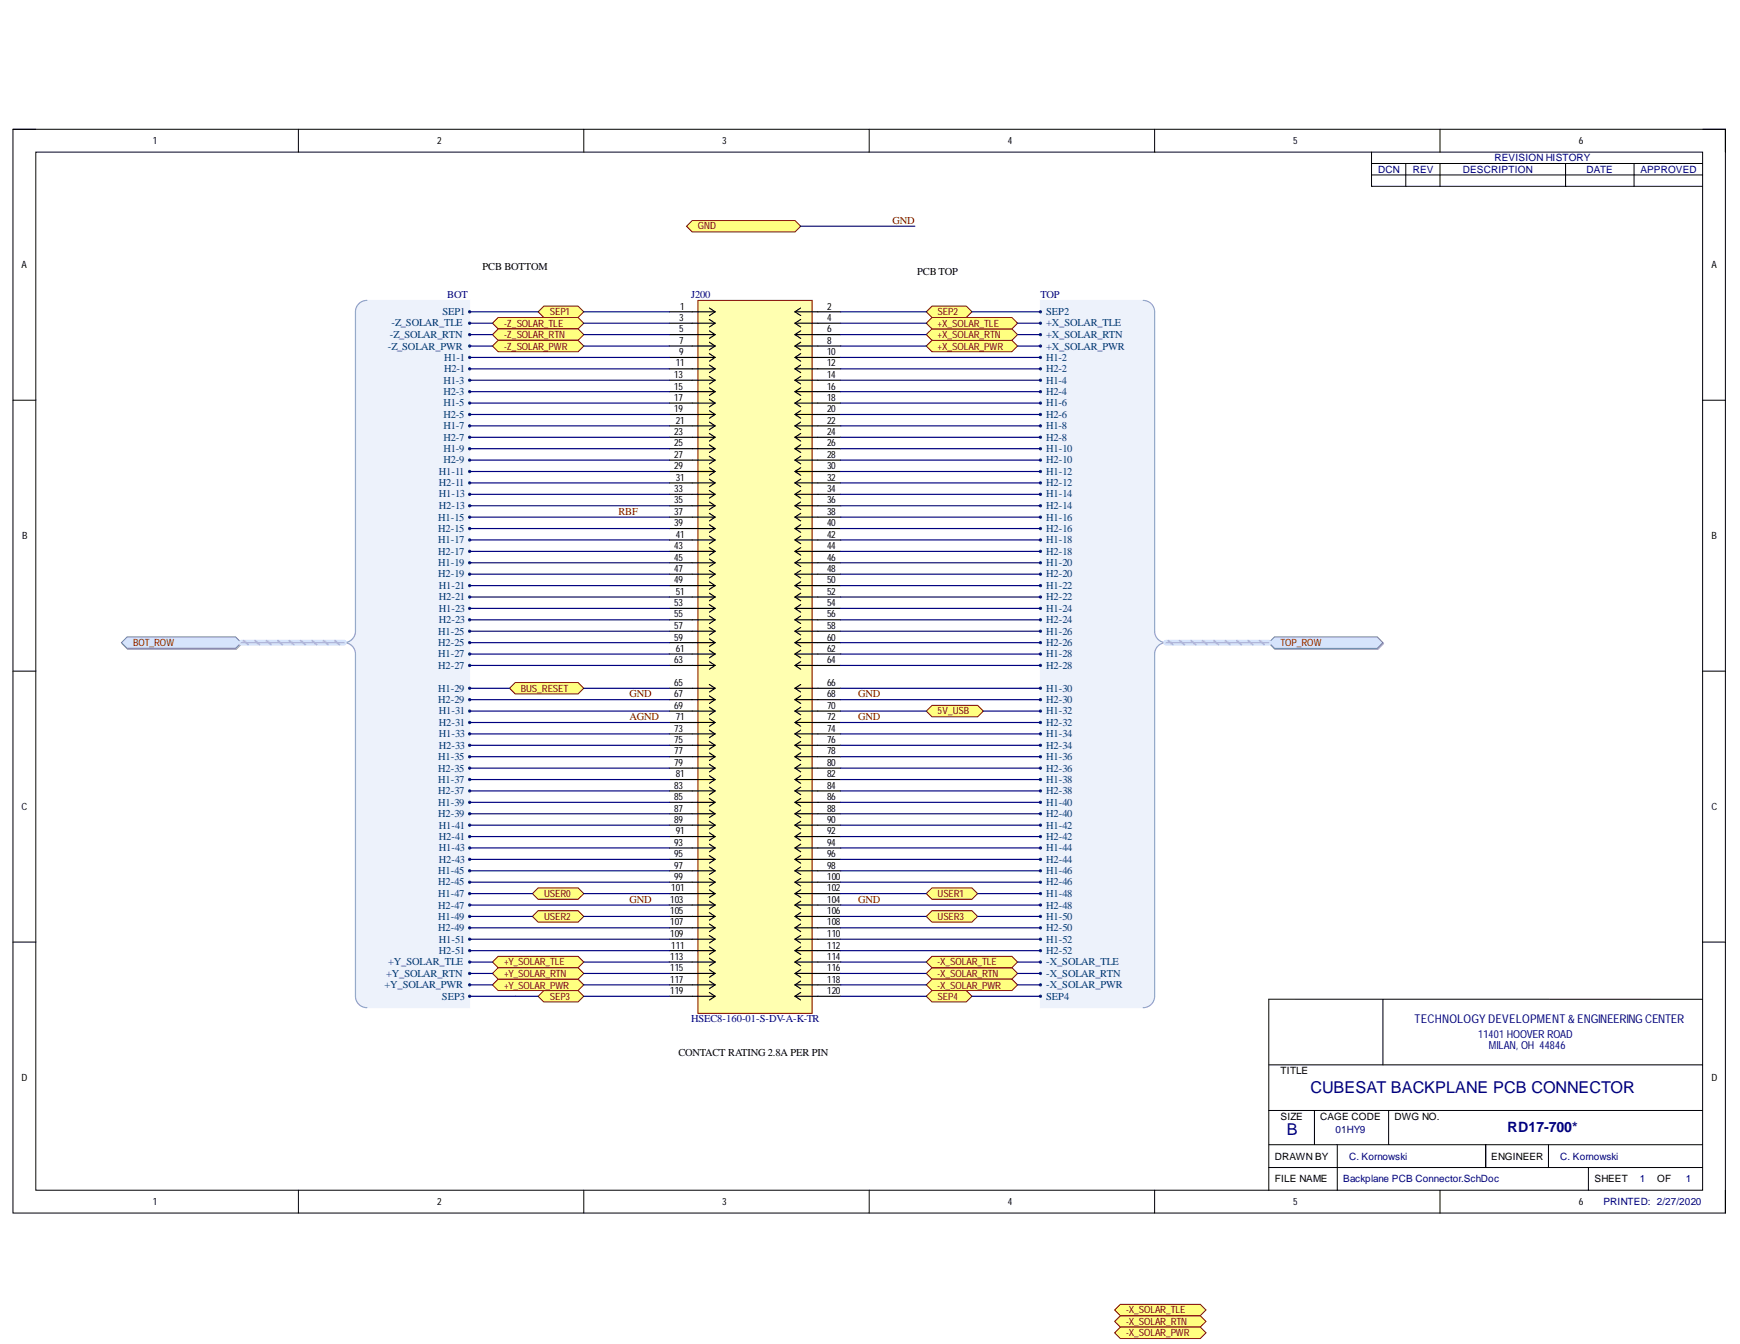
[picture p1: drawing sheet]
<svg xmlns="http://www.w3.org/2000/svg" width="279mm" height="216mm" viewBox="0 0 279 216" stroke-linecap="round" stroke-linejoin="round" font-family="sans-serif">
<defs><g id="words">
<g font-size="2.6" fill="#000080">
<text x="210.5" y="175.6">CUBESAT BACKPLANE PCB CONNECTOR</text>
<text x="206.6" y="182.4">B</text>
</g>
<text font-size="2.3" fill="#000080" x="242.1" y="181.9">RD17-700*</text>
<text font-size="1.9" fill="#000080" x="227.1" y="164.4">TECHNOLOGY DEVELOPMENT &amp; ENGINEERING CENTER</text>
<g font-size="1.8" fill="#000080">
<text x="237.4" y="166.7">11401 HOOVER ROAD</text>
<text x="239" y="168.5">MILAN, OH 44846</text>
</g>
<g font-size="1.7" fill="#800000">
<text x="143.3" y="35.9">GND</text>
<text x="99.3" y="82.7">RBF</text>
<text x="101.1" y="112">GND</text>
<text x="137.8" y="112">GND</text>
<text x="101.1" y="115.7">AGND</text>
<text x="137.8" y="115.7">GND</text>
<text x="101.1" y="145">GND</text>
<text x="137.8" y="145">GND</text>
</g>
<g font-size="1.7" fill="#000080">
<text x="71.8" y="47.9">BOT</text>
<text x="111" y="47.9">J200</text>
<text x="167.1" y="47.9">TOP</text>
<text x="111" y="164.2">HSEC8-160-01-S-DV-A-K-TR</text>
</g>
<g font-size="1.7">
<text x="77.5" y="43.3">PCB BOTTOM</text>
<text x="147.3" y="44.2">PCB TOP</text>
<text x="108.9" y="169.7">CONTACT RATING 2.8A PER PIN</text>
</g>
<g font-size="1.7" fill="#003a70">
<text x="62.8" y="52.4">-Z_SOLAR_TLE</text>
<text x="71.1" y="50.6">SEP1</text>
<text x="168" y="50.6">SEP2</text>
<text x="168" y="52.4">+X_SOLAR_TLE</text>
<text x="62.3" y="56.1">-Z_SOLAR_PWR</text>
<text x="62.6" y="54.3">-Z_SOLAR_RTN</text>
<text x="71.3" y="57.9">H1-1</text>
<text x="71.3" y="59.8">H2-1</text>
<text x="168" y="57.9">H1-2</text>
<text x="168" y="59.8">H2-2</text>
<text x="168" y="54.3">+X_SOLAR_RTN</text>
<text x="168" y="56.1">+X_SOLAR_PWR</text>
<text x="71.2" y="61.6">H1-3</text>
<text x="71.2" y="63.4">H2-3</text>
<text x="71.2" y="65.3">H1-5</text>
<text x="168" y="61.6">H1-4</text>
<text x="168" y="63.4">H2-4</text>
<text x="168" y="65.3">H1-6</text>
<text x="71.2" y="67.1">H2-5</text>
<text x="71.2" y="68.9">H1-7</text>
<text x="71.2" y="70.8">H2-7</text>
<text x="168" y="67.1">H2-6</text>
<text x="168" y="68.9">H1-8</text>
<text x="168" y="70.8">H2-8</text>
<text x="70.5" y="76.3">H1-11</text>
<text x="71.2" y="72.6">H1-9</text>
<text x="71.2" y="74.4">H2-9</text>
<text x="168" y="72.6">H1-10</text>
<text x="168" y="74.4">H2-10</text>
<text x="168" y="76.3">H1-12</text>
<text x="70.4" y="83.6">H1-15</text>
<text x="70.5" y="78.1">H2-11</text>
<text x="70.5" y="79.9">H1-13</text>
<text x="70.5" y="81.8">H2-13</text>
<text x="168" y="78.1">H2-12</text>
<text x="168" y="79.9">H1-14</text>
<text x="168" y="81.8">H2-14</text>
<text x="168" y="83.6">H1-16</text>
<text x="70.4" y="85.4">H2-15</text>
<text x="70.4" y="87.3">H1-17</text>
<text x="70.4" y="89.1">H2-17</text>
<text x="168" y="85.4">H2-16</text>
<text x="168" y="87.3">H1-18</text>
<text x="168" y="89.1">H2-18</text>
<text x="70.4" y="90.9">H1-19</text>
<text x="70.4" y="92.8">H2-19</text>
<text x="70.5" y="94.6">H1-21</text>
<text x="168" y="90.9">H1-20</text>
<text x="168" y="92.8">H2-20</text>
<text x="168" y="94.6">H1-22</text>
<text x="70.4" y="102">H1-25</text>
<text x="70.5" y="96.4">H2-21</text>
<text x="70.5" y="98.3">H1-23</text>
<text x="70.5" y="100.1">H2-23</text>
<text x="168" y="96.4">H2-22</text>
<text x="168" y="98.3">H1-24</text>
<text x="168" y="100.1">H2-24</text>
<text x="168" y="102">H1-26</text>
<text x="70.4" y="103.8">H2-25</text>
<text x="70.4" y="105.6">H1-27</text>
<text x="70.4" y="107.5">H2-27</text>
<text x="168" y="103.8">H2-26</text>
<text x="168" y="105.6">H1-28</text>
<text x="168" y="107.5">H2-28</text>
<text x="70.4" y="111.1">H1-29</text>
<text x="70.4" y="113">H2-29</text>
<text x="168" y="111.1">H1-30</text>
<text x="168" y="113">H2-30</text>
<text x="70.5" y="114.7">H1-31</text>
<text x="70.5" y="116.6">H2-31</text>
<text x="70.5" y="118.5">H1-33</text>
<text x="168" y="116.6">H2-32</text>
<text x="168" y="114.7">H1-32</text>
<text x="168" y="118.5">H1-34</text>
<text x="70.4" y="124">H2-35</text>
<text x="70.4" y="122.1">H1-35</text>
<text x="70.4" y="125.7">H1-37</text>
<text x="70.5" y="120.2">H2-33</text>
<text x="168" y="120.2">H2-34</text>
<text x="168" y="124">H2-36</text>
<text x="168" y="122.1">H1-36</text>
<text x="168" y="125.7">H1-38</text>
<text x="70.4" y="127.6">H2-37</text>
<text x="70.4" y="131.2">H2-39</text>
<text x="70.4" y="129.5">H1-39</text>
<text x="168" y="127.6">H2-38</text>
<text x="168" y="131.2">H2-40</text>
<text x="168" y="129.5">H1-40</text>
<text x="70.5" y="135">H2-41</text>
<text x="70.5" y="133.1">H1-41</text>
<text x="70.5" y="136.7">H1-43</text>
<text x="168" y="135">H2-42</text>
<text x="168" y="133.1">H1-42</text>
<text x="168" y="136.7">H1-44</text>
<text x="70.4" y="142.2">H2-45</text>
<text x="70.4" y="140.5">H1-45</text>
<text x="70.5" y="138.6">H2-43</text>
<text x="168" y="138.6">H2-44</text>
<text x="168" y="142.2">H2-46</text>
<text x="168" y="140.5">H1-46</text>
<text x="70.4" y="145.9">H2-47</text>
<text x="70.4" y="144.1">H1-47</text>
<text x="70.4" y="149.6">H2-49</text>
<text x="70.4" y="147.7">H1-49</text>
<text x="168" y="145.9">H2-48</text>
<text x="168" y="144.1">H1-48</text>
<text x="168" y="149.6">H2-50</text>
<text x="168" y="147.7">H1-50</text>
<text x="62.3" y="155.1">+Y_SOLAR_TLE</text>
<text x="70.5" y="153.2">H2-51</text>
<text x="70.5" y="151.4">H1-51</text>
<text x="168" y="153.2">H2-52</text>
<text x="168" y="151.4">H1-52</text>
<text x="168" y="155.1">-X_SOLAR_TLE</text>
<text x="61.7" y="158.7">+Y_SOLAR_PWR</text>
<text x="62" y="156.9">+Y_SOLAR_RTN</text>
<text x="71" y="160.6">SEP3</text>
<text x="168" y="160.6">SEP4</text>
<text x="168" y="158.7">-X_SOLAR_PWR</text>
<text x="168" y="156.9">-X_SOLAR_RTN</text>
</g>
<g font-size="1.6">
<text x="24.5" y="23.2">1</text>
<text x="70.2" y="23.2">2</text>
<text x="116" y="23.2">3</text>
<text x="161.8" y="23.2">4</text>
<text x="207.7" y="23.2">5</text>
<text x="253.5" y="23.2">6</text>
<text x="3.5" y="43.1">A</text>
<text x="274.8" y="43.1">A</text>
<text x="109" y="51.6">3</text>
<text x="109" y="53.4">5</text>
<text x="109.2" y="49.7">1</text>
<text x="132.8" y="49.7">2</text>
<text x="132.8" y="51.6">4</text>
<text x="132.8" y="53.4">6</text>
<text x="108.5" y="58.9">11</text>
<text x="109" y="55.2">7</text>
<text x="109" y="57.1">9</text>
<text x="132.8" y="55.2">8</text>
<text x="132.8" y="57.1">10</text>
<text x="132.8" y="58.9">12</text>
<text x="108.3" y="60.7">13</text>
<text x="108.3" y="62.6">15</text>
<text x="108.3" y="64.3">17</text>
<text x="132.8" y="60.7">14</text>
<text x="132.8" y="62.6">16</text>
<text x="132.8" y="64.3">18</text>
<text x="108.3" y="66.2">19</text>
<text x="108.3" y="69.8">23</text>
<text x="108.3" y="71.7">25</text>
<text x="108.5" y="68.1">21</text>
<text x="132.8" y="66.2">20</text>
<text x="132.8" y="68.1">22</text>
<text x="132.8" y="69.8">24</text>
<text x="132.8" y="71.7">26</text>
<text x="108.3" y="73.6">27</text>
<text x="108.3" y="75.3">29</text>
<text x="108.5" y="77.2">31</text>
<text x="132.8" y="73.6">28</text>
<text x="132.8" y="75.3">30</text>
<text x="132.8" y="77.2">32</text>
<text x="108.3" y="79.1">33</text>
<text x="108.3" y="80.8">35</text>
<text x="108.3" y="82.7">37</text>
<text x="132.8" y="79.1">34</text>
<text x="132.8" y="80.8">36</text>
<text x="132.8" y="82.7">38</text>
<text x="3.6" y="86.6">B</text>
<text x="108.3" y="84.6">39</text>
<text x="108.3" y="88.2">43</text>
<text x="108.5" y="86.4">41</text>
<text x="132.8" y="84.6">40</text>
<text x="132.8" y="86.4">42</text>
<text x="132.8" y="88.2">44</text>
<text x="274.8" y="86.6">B</text>
<text x="108.3" y="90.1">45</text>
<text x="108.3" y="91.9">47</text>
<text x="108.3" y="93.7">49</text>
<text x="108.5" y="95.6">51</text>
<text x="132.8" y="90.1">46</text>
<text x="132.8" y="91.9">48</text>
<text x="132.8" y="93.7">50</text>
<text x="132.8" y="95.6">52</text>
<text x="108.3" y="97.4">53</text>
<text x="108.3" y="99.2">55</text>
<text x="108.3" y="101">57</text>
<text x="132.8" y="97.4">54</text>
<text x="132.8" y="99.2">56</text>
<text x="132.8" y="101">58</text>
<text x="108.3" y="102.9">59</text>
<text x="108.3" y="106.5">63</text>
<text x="108.5" y="104.7">61</text>
<text x="132.8" y="102.9">60</text>
<text x="132.8" y="104.7">62</text>
<text x="132.8" y="106.5">64</text>
<text x="108.3" y="110.2">65</text>
<text x="108.3" y="112">67</text>
<text x="108.3" y="113.9">69</text>
<text x="132.8" y="110.2">66</text>
<text x="132.8" y="112">68</text>
<text x="132.8" y="113.9">70</text>
<text x="108.3" y="117.5">73</text>
<text x="108.3" y="119.4">75</text>
<text x="108.5" y="115.7">71</text>
<text x="132.8" y="115.7">72</text>
<text x="132.8" y="117.5">74</text>
<text x="132.8" y="119.4">76</text>
<text x="108.3" y="121.2">77</text>
<text x="108.3" y="123">79</text>
<text x="108.5" y="124.9">81</text>
<text x="132.8" y="121.2">78</text>
<text x="132.8" y="123">80</text>
<text x="132.8" y="124.9">82</text>
<text x="3.5" y="130.1">C</text>
<text x="108.3" y="126.7">83</text>
<text x="108.3" y="128.5">85</text>
<text x="108.3" y="130.4">87</text>
<text x="132.8" y="126.7">84</text>
<text x="132.8" y="128.5">86</text>
<text x="132.8" y="130.4">88</text>
<text x="274.8" y="130.1">C</text>
<text x="108.3" y="132.2">89</text>
<text x="108.3" y="135.9">93</text>
<text x="108.3" y="137.7">95</text>
<text x="108.5" y="134">91</text>
<text x="132.8" y="132.2">90</text>
<text x="132.8" y="134">92</text>
<text x="132.8" y="135.9">94</text>
<text x="132.8" y="137.7">96</text>
<text x="107.8" y="143.2">101</text>
<text x="108.3" y="139.5">97</text>
<text x="108.3" y="141.4">99</text>
<text x="132.8" y="139.5">98</text>
<text x="132.8" y="141.4">100</text>
<text x="132.8" y="143.2">102</text>
<text x="107.6" y="145">103</text>
<text x="107.6" y="146.9">105</text>
<text x="107.6" y="148.7">107</text>
<text x="132.8" y="145">104</text>
<text x="132.8" y="146.9">106</text>
<text x="132.8" y="148.7">108</text>
<text x="107.6" y="150.5">109</text>
<text x="107.6" y="154.2">113</text>
<text x="107.8" y="152.4">111</text>
<text x="132.8" y="150.5">110</text>
<text x="132.8" y="152.4">112</text>
<text x="132.8" y="154.2">114</text>
<text x="107.6" y="156">115</text>
<text x="107.6" y="157.9">117</text>
<text x="107.6" y="159.6">119</text>
<text x="132.8" y="156">116</text>
<text x="132.8" y="157.9">118</text>
<text x="132.8" y="159.6">120</text>
<text x="3.5" y="173.7">D</text>
<text x="205.6" y="172.5">TITLE</text>
<text x="274.8" y="173.7">D</text>
<text x="205.6" y="179.9">SIZE</text>
<text x="212" y="179.9">CAGE CODE</text>
<text x="223.9" y="179.9">DWG NO.</text>
<text x="204.7" y="186.3">DRAWN BY</text>
<text x="204.7" y="189.9">FILE NAME</text>
<text x="239.5" y="186.3">ENGINEER</text>
<text x="256" y="189.9">SHEET</text>
<text x="266.1" y="189.9">OF</text>
<text x="24.5" y="193.6">1</text>
<text x="70.2" y="193.6">2</text>
<text x="116" y="193.6">3</text>
<text x="161.8" y="193.6">4</text>
<text x="207.7" y="193.6">5</text>
<text x="253.5" y="193.6">6</text>
</g>
<g font-size="1.6" fill="#000080">
<text x="221.3" y="27.7">DCN</text>
<text x="226.9" y="27.7">REV</text>
<text x="234.9" y="27.7">DESCRIPTION</text>
<text x="240" y="25.9">REVISION HISTORY</text>
<text x="254.8" y="27.7">DATE</text>
<text x="263.4" y="27.7">APPROVED</text>
<text x="214.4" y="182.1">01HY9</text>
<text x="215.7" y="189.9">Backplane PCB Connector.SchDoc</text>
<text x="216.6" y="186.3">C. Kornowski</text>
<text x="250.5" y="186.3">C. Kornowski</text>
<text x="263.3" y="189.9">1</text>
<text x="270.7" y="189.9">1</text>
<text x="257.5" y="193.6">PRINTED: 2/27/2020</text>
</g>
<g font-size="1.6" fill="#800000">
<text x="112.1" y="36.9">GND</text>
<text x="80.9" y="52.5">-Z_SOLAR_TLE</text>
<text x="88.3" y="50.6">SEP1</text>
<text x="150.6" y="50.6">SEP2</text>
<text x="150.6" y="52.5">+X_SOLAR_TLE</text>
<text x="80.9" y="54.3">-Z_SOLAR_RTN</text>
<text x="80.9" y="56.1">-Z_SOLAR_PWR</text>
<text x="150.6" y="56.1">+X_SOLAR_PWR</text>
<text x="150.6" y="54.3">+X_SOLAR_RTN</text>
<text x="21.4" y="103.8">BOT_ROW</text>
<text x="205.6" y="103.8">TOP_ROW</text>
<text x="83.7" y="111.1">BUS_RESET</text>
<text x="150.6" y="114.7">5V_USB</text>
<text x="87.4" y="144.1">USER0</text>
<text x="87.4" y="147.8">USER2</text>
<text x="150.6" y="147.8">USER3</text>
<text x="150.6" y="144.1">USER1</text>
<text x="80.9" y="155.1">+Y_SOLAR_TLE</text>
<text x="150.6" y="155.1">-X_SOLAR_TLE</text>
<text x="80.9" y="158.8">+Y_SOLAR_PWR</text>
<text x="80.9" y="156.9">+Y_SOLAR_RTN</text>
<text x="88.3" y="160.6">SEP3</text>
<text x="150.6" y="156.9">-X_SOLAR_RTN</text>
<text x="150.6" y="158.8">-X_SOLAR_PWR</text>
<text x="150.6" y="160.6">SEP4</text>
<text x="180.8" y="212.8">-X_SOLAR_RTN</text>
<text x="180.8" y="214.7">-X_SOLAR_PWR</text>
<text x="180.8" y="211">-X_SOLAR_TLE</text>
</g>
</g></defs>
<path d="M2.1 20.8h275v174.1h-275z" fill="none" stroke="#000" stroke-width=".16"/>
<path d="M5.8 24.4h267.6v166.8h-267.6z" fill-rule="evenodd" fill="#fff"/>
<g fill="none" stroke="#000" stroke-width=".16">
<path d="M2.1 20.8h3.7M5.8 24.4h267.6v166.8h-267.6zM47.9 20.8v3.6M93.7 20.8v3.6M139.6 20.8v3.6M185.4 20.8v3.6M220.2 24.4v5.5h53.2M220.2 26.3h53.2M220.2 28.1h53.2M225.7 26.3v3.6M231.2 20.8v3.6M231.2 26.3v3.6"/>
<path d="M251.4 26.3v3.6M262.4 26.3v3.6M273.4 20.8h3.7v3.6M2.1 64.3h3.7M273.4 64.3h3.7M2.1 107.8h3.7M273.4 107.8h3.7M2.1 151.3h3.7M273.4 151.3h3.7M203.7 171.1h69.7M203.7 178.4h69.7M211.1 178.4v5.5"/>
<path d="M222.1 160.5v10.6M223 178.4v5.5M273.4 160.5h-69.7v30.7M47.9 191.2v3.7M93.7 191.2v3.7M139.6 191.2v3.7M185.4 191.2v3.7M203.7 187.6h69.7M203.7 191.2h.1M203.7 183.9h69.7M214.7 183.9v7.3M231.2 191.2v3.7"/>
<path d="M238.6 183.9v3.7M248.6 183.9v3.7M255.1 187.6v3.6M277.1 191.2v3.7"/>
</g>
<path d="M19.6 103.4l.9-.9h17.4l.9 .9-.9 .9h-17.4z" fill-rule="evenodd" fill="#bac0ca"/>
<path d="M19.6 103.4l.9-.9h17.4l.9 .9-.9 .9h-17.4z" fill="none" stroke="#a6acb6" stroke-width=".16"/>
<path d="M20.4 102.3h17.4l.9 .9-.9 .9h-17.4l-.9-.9z" fill-rule="evenodd" fill="#d5e4ff"/>
<path d="M20.4 102.3h17.4l.9 .9-.9 .9h-17.4l-.9-.9z" fill="none" stroke="#71809b" stroke-width=".16"/>
<path d="M57.3 49.2l.7-.7 .9-.2h16.5v113.6h-16.5l-.9-.3-.7-.6-.2-1v-55.4l-.5-.8-.9-.6 .9-.6 .5-.7v-51.8z" fill-rule="evenodd" fill="#edf2fb"/>
<path d="M57.3 49.2l.7-.7 .9-.2h16.5v113.6h-16.5l-.9-.3-.7-.6-.2-1v-55.4l-.5-.8-.9-.6 .9-.6 .5-.7v-51.8z" fill="none" stroke="#edf2fb" stroke-width=".16"/>
<path d="M58.9 48.3a1.83 1.83 0 0 0-1.8 1.8v51.3a1.84 1.84 0 0 1-1.9 1.8 1.83 1.83 0 0 1 1.9 1.9v54.9a1.83 1.83 0 0 0 1.8 1.9" fill="none" stroke="#8f9ec9" stroke-width=".19"/>
<circle cx="75.4" cy="57.4" r=".18" fill="#003a70"/>
<circle cx="75.4" cy="57.4" r=".18" fill="none" stroke="#003a70" stroke-width=".16"/>
<circle cx="75.4" cy="59.3" r=".18" fill="#003a70"/>
<circle cx="75.4" cy="59.3" r=".18" fill="none" stroke="#003a70" stroke-width=".16"/>
<circle cx="75.4" cy="61.1" r=".18" fill="#003a70"/>
<circle cx="75.4" cy="61.1" r=".18" fill="none" stroke="#003a70" stroke-width=".16"/>
<circle cx="75.4" cy="62.9" r=".18" fill="#003a70"/>
<circle cx="75.4" cy="62.9" r=".18" fill="none" stroke="#003a70" stroke-width=".16"/>
<circle cx="75.4" cy="64.7" r=".18" fill="#003a70"/>
<circle cx="75.4" cy="64.7" r=".18" fill="none" stroke="#003a70" stroke-width=".16"/>
<circle cx="75.4" cy="66.6" r=".18" fill="#003a70"/>
<circle cx="75.4" cy="66.6" r=".18" fill="none" stroke="#003a70" stroke-width=".16"/>
<circle cx="75.4" cy="68.4" r=".18" fill="#003a70"/>
<circle cx="75.4" cy="68.4" r=".18" fill="none" stroke="#003a70" stroke-width=".16"/>
<circle cx="75.4" cy="70.2" r=".18" fill="#003a70"/>
<circle cx="75.4" cy="70.2" r=".18" fill="none" stroke="#003a70" stroke-width=".16"/>
<circle cx="75.4" cy="72.1" r=".18" fill="#003a70"/>
<circle cx="75.4" cy="72.1" r=".18" fill="none" stroke="#003a70" stroke-width=".16"/>
<circle cx="75.4" cy="73.9" r=".18" fill="#003a70"/>
<circle cx="75.4" cy="73.9" r=".18" fill="none" stroke="#003a70" stroke-width=".16"/>
<circle cx="75.4" cy="75.7" r=".18" fill="#003a70"/>
<circle cx="75.4" cy="75.7" r=".18" fill="none" stroke="#003a70" stroke-width=".16"/>
<circle cx="75.4" cy="77.6" r=".18" fill="#003a70"/>
<circle cx="75.4" cy="77.6" r=".18" fill="none" stroke="#003a70" stroke-width=".16"/>
<circle cx="75.4" cy="79.4" r=".18" fill="#003a70"/>
<circle cx="75.4" cy="79.4" r=".18" fill="none" stroke="#003a70" stroke-width=".16"/>
<circle cx="75.4" cy="81.2" r=".18" fill="#003a70"/>
<circle cx="75.4" cy="81.2" r=".18" fill="none" stroke="#003a70" stroke-width=".16"/>
<circle cx="75.4" cy="83.1" r=".18" fill="#003a70"/>
<circle cx="75.4" cy="83.1" r=".18" fill="none" stroke="#003a70" stroke-width=".16"/>
<circle cx="75.4" cy="84.9" r=".18" fill="#003a70"/>
<circle cx="75.4" cy="84.9" r=".18" fill="none" stroke="#003a70" stroke-width=".16"/>
<circle cx="75.4" cy="86.7" r=".18" fill="#003a70"/>
<circle cx="75.4" cy="86.7" r=".18" fill="none" stroke="#003a70" stroke-width=".16"/>
<circle cx="75.4" cy="88.6" r=".18" fill="#003a70"/>
<circle cx="75.4" cy="88.6" r=".18" fill="none" stroke="#003a70" stroke-width=".16"/>
<circle cx="75.4" cy="90.4" r=".18" fill="#003a70"/>
<circle cx="75.4" cy="90.4" r=".18" fill="none" stroke="#003a70" stroke-width=".16"/>
<circle cx="75.4" cy="92.2" r=".18" fill="#003a70"/>
<circle cx="75.4" cy="92.2" r=".18" fill="none" stroke="#003a70" stroke-width=".16"/>
<circle cx="75.4" cy="94.1" r=".18" fill="#003a70"/>
<circle cx="75.4" cy="94.1" r=".18" fill="none" stroke="#003a70" stroke-width=".16"/>
<circle cx="75.4" cy="95.9" r=".18" fill="#003a70"/>
<circle cx="75.4" cy="95.9" r=".18" fill="none" stroke="#003a70" stroke-width=".16"/>
<circle cx="75.4" cy="97.7" r=".18" fill="#003a70"/>
<circle cx="75.4" cy="97.7" r=".18" fill="none" stroke="#003a70" stroke-width=".16"/>
<circle cx="75.4" cy="99.6" r=".18" fill="#003a70"/>
<circle cx="75.4" cy="99.6" r=".18" fill="none" stroke="#003a70" stroke-width=".16"/>
<circle cx="75.4" cy="101.4" r=".18" fill="#003a70"/>
<circle cx="75.4" cy="101.4" r=".18" fill="none" stroke="#003a70" stroke-width=".16"/>
<circle cx="75.4" cy="103.2" r=".18" fill="#003a70"/>
<circle cx="75.4" cy="103.2" r=".18" fill="none" stroke="#003a70" stroke-width=".16"/>
<circle cx="75.4" cy="105.1" r=".18" fill="#003a70"/>
<circle cx="75.4" cy="105.1" r=".18" fill="none" stroke="#003a70" stroke-width=".16"/>
<circle cx="75.4" cy="106.9" r=".18" fill="#003a70"/>
<circle cx="75.4" cy="106.9" r=".18" fill="none" stroke="#003a70" stroke-width=".16"/>
<circle cx="75.4" cy="110.6" r=".18" fill="#003a70"/>
<circle cx="75.4" cy="110.6" r=".18" fill="none" stroke="#003a70" stroke-width=".16"/>
<circle cx="75.4" cy="112.4" r=".18" fill="#003a70"/>
<circle cx="75.4" cy="112.4" r=".18" fill="none" stroke="#003a70" stroke-width=".16"/>
<circle cx="75.4" cy="114.2" r=".18" fill="#003a70"/>
<circle cx="75.4" cy="114.2" r=".18" fill="none" stroke="#003a70" stroke-width=".16"/>
<circle cx="75.4" cy="116.1" r=".18" fill="#003a70"/>
<circle cx="75.4" cy="116.1" r=".18" fill="none" stroke="#003a70" stroke-width=".16"/>
<circle cx="75.4" cy="119.7" r=".18" fill="#003a70"/>
<circle cx="75.4" cy="119.7" r=".18" fill="none" stroke="#003a70" stroke-width=".16"/>
<circle cx="75.4" cy="117.9" r=".18" fill="#003a70"/>
<circle cx="75.4" cy="117.9" r=".18" fill="none" stroke="#003a70" stroke-width=".16"/>
<circle cx="75.4" cy="123.4" r=".18" fill="#003a70"/>
<circle cx="75.4" cy="123.4" r=".18" fill="none" stroke="#003a70" stroke-width=".16"/>
<circle cx="75.4" cy="121.6" r=".18" fill="#003a70"/>
<circle cx="75.4" cy="121.6" r=".18" fill="none" stroke="#003a70" stroke-width=".16"/>
<circle cx="75.4" cy="127.1" r=".18" fill="#003a70"/>
<circle cx="75.4" cy="127.1" r=".18" fill="none" stroke="#003a70" stroke-width=".16"/>
<circle cx="75.4" cy="125.2" r=".18" fill="#003a70"/>
<circle cx="75.4" cy="125.2" r=".18" fill="none" stroke="#003a70" stroke-width=".16"/>
<circle cx="75.4" cy="130.7" r=".18" fill="#003a70"/>
<circle cx="75.4" cy="130.7" r=".18" fill="none" stroke="#003a70" stroke-width=".16"/>
<circle cx="75.4" cy="128.9" r=".18" fill="#003a70"/>
<circle cx="75.4" cy="128.9" r=".18" fill="none" stroke="#003a70" stroke-width=".16"/>
<circle cx="75.4" cy="134.4" r=".18" fill="#003a70"/>
<circle cx="75.4" cy="134.4" r=".18" fill="none" stroke="#003a70" stroke-width=".16"/>
<circle cx="75.4" cy="132.6" r=".18" fill="#003a70"/>
<circle cx="75.4" cy="132.6" r=".18" fill="none" stroke="#003a70" stroke-width=".16"/>
<circle cx="75.4" cy="138" r=".18" fill="#003a70"/>
<circle cx="75.4" cy="138" r=".18" fill="none" stroke="#003a70" stroke-width=".16"/>
<circle cx="75.4" cy="136.2" r=".18" fill="#003a70"/>
<circle cx="75.4" cy="136.2" r=".18" fill="none" stroke="#003a70" stroke-width=".16"/>
<circle cx="75.4" cy="141.7" r=".18" fill="#003a70"/>
<circle cx="75.4" cy="141.7" r=".18" fill="none" stroke="#003a70" stroke-width=".16"/>
<circle cx="75.4" cy="139.9" r=".18" fill="#003a70"/>
<circle cx="75.4" cy="139.9" r=".18" fill="none" stroke="#003a70" stroke-width=".16"/>
<circle cx="75.4" cy="145.4" r=".18" fill="#003a70"/>
<circle cx="75.4" cy="145.4" r=".18" fill="none" stroke="#003a70" stroke-width=".16"/>
<circle cx="75.4" cy="143.5" r=".18" fill="#003a70"/>
<circle cx="75.4" cy="143.5" r=".18" fill="none" stroke="#003a70" stroke-width=".16"/>
<circle cx="75.4" cy="149" r=".18" fill="#003a70"/>
<circle cx="75.4" cy="149" r=".18" fill="none" stroke="#003a70" stroke-width=".16"/>
<circle cx="75.4" cy="147.2" r=".18" fill="#003a70"/>
<circle cx="75.4" cy="147.2" r=".18" fill="none" stroke="#003a70" stroke-width=".16"/>
<circle cx="75.4" cy="152.7" r=".18" fill="#003a70"/>
<circle cx="75.4" cy="152.7" r=".18" fill="none" stroke="#003a70" stroke-width=".16"/>
<circle cx="75.4" cy="150.9" r=".18" fill="#003a70"/>
<circle cx="75.4" cy="150.9" r=".18" fill="none" stroke="#003a70" stroke-width=".16"/>
<circle cx="75.4" cy="50.1" r=".18" fill="#003a70"/>
<circle cx="75.4" cy="50.1" r=".18" fill="none" stroke="#003a70" stroke-width=".16"/>
<circle cx="75.4" cy="160" r=".18" fill="#003a70"/>
<circle cx="75.4" cy="160" r=".18" fill="none" stroke="#003a70" stroke-width=".16"/>
<circle cx="75.4" cy="158.2" r=".18" fill="#003a70"/>
<circle cx="75.4" cy="158.2" r=".18" fill="none" stroke="#003a70" stroke-width=".16"/>
<circle cx="75.4" cy="156.4" r=".18" fill="#003a70"/>
<circle cx="75.4" cy="156.4" r=".18" fill="none" stroke="#003a70" stroke-width=".16"/>
<circle cx="75.4" cy="154.5" r=".18" fill="#003a70"/>
<circle cx="75.4" cy="154.5" r=".18" fill="none" stroke="#003a70" stroke-width=".16"/>
<circle cx="75.4" cy="55.6" r=".18" fill="#003a70"/>
<circle cx="75.4" cy="55.6" r=".18" fill="none" stroke="#003a70" stroke-width=".16"/>
<circle cx="75.4" cy="53.8" r=".18" fill="#003a70"/>
<circle cx="75.4" cy="53.8" r=".18" fill="none" stroke="#003a70" stroke-width=".16"/>
<circle cx="75.4" cy="51.9" r=".18" fill="#003a70"/>
<circle cx="75.4" cy="51.9" r=".18" fill="none" stroke="#003a70" stroke-width=".16"/>
<path d="M167.1 48.3h16.5l.9 .2 .7 .7 .2 .9v51.8l.5 .7 .9 .6-.9 .6-.5 .8v55.4l-.2 1-.7 .6-.9 .3h-16.5z" fill-rule="evenodd" fill="#edf2fb"/>
<path d="M167.1 48.3h16.5l.9 .2 .7 .7 .2 .9v51.8l.5 .7 .9 .6-.9 .6-.5 .8v55.4l-.2 1-.7 .6-.9 .3h-16.5z" fill="none" stroke="#edf2fb" stroke-width=".16"/>
<path d="M183.6 48.3a1.83 1.83 0 0 1 1.8 1.8v51.3a1.83 1.83 0 0 0 1.8 1.8 1.83 1.83 0 0 0-1.8 1.9v54.9a1.84 1.84 0 0 1-1.8 1.9" fill="none" stroke="#8f9ec9" stroke-width=".18"/>
<circle cx="167.1" cy="57.4" r=".18" fill="#003a70"/>
<circle cx="167.1" cy="57.4" r=".18" fill="none" stroke="#003a70" stroke-width=".16"/>
<circle cx="167.1" cy="59.3" r=".18" fill="#003a70"/>
<circle cx="167.1" cy="59.3" r=".18" fill="none" stroke="#003a70" stroke-width=".16"/>
<circle cx="167.1" cy="61.1" r=".18" fill="#003a70"/>
<circle cx="167.1" cy="61.1" r=".18" fill="none" stroke="#003a70" stroke-width=".16"/>
<circle cx="167.1" cy="62.9" r=".18" fill="#003a70"/>
<circle cx="167.1" cy="62.9" r=".18" fill="none" stroke="#003a70" stroke-width=".16"/>
<circle cx="167.1" cy="64.7" r=".18" fill="#003a70"/>
<circle cx="167.1" cy="64.7" r=".18" fill="none" stroke="#003a70" stroke-width=".16"/>
<circle cx="167.1" cy="66.6" r=".18" fill="#003a70"/>
<circle cx="167.1" cy="66.6" r=".18" fill="none" stroke="#003a70" stroke-width=".16"/>
<circle cx="167.1" cy="68.4" r=".18" fill="#003a70"/>
<circle cx="167.1" cy="68.4" r=".18" fill="none" stroke="#003a70" stroke-width=".16"/>
<circle cx="167.1" cy="70.2" r=".18" fill="#003a70"/>
<circle cx="167.1" cy="70.2" r=".18" fill="none" stroke="#003a70" stroke-width=".16"/>
<circle cx="167.1" cy="72.1" r=".18" fill="#003a70"/>
<circle cx="167.1" cy="72.1" r=".18" fill="none" stroke="#003a70" stroke-width=".16"/>
<circle cx="167.1" cy="73.9" r=".18" fill="#003a70"/>
<circle cx="167.1" cy="73.9" r=".18" fill="none" stroke="#003a70" stroke-width=".16"/>
<circle cx="167.1" cy="75.7" r=".18" fill="#003a70"/>
<circle cx="167.1" cy="75.7" r=".18" fill="none" stroke="#003a70" stroke-width=".16"/>
<circle cx="167.1" cy="77.6" r=".18" fill="#003a70"/>
<circle cx="167.1" cy="77.6" r=".18" fill="none" stroke="#003a70" stroke-width=".16"/>
<circle cx="167.1" cy="79.4" r=".18" fill="#003a70"/>
<circle cx="167.1" cy="79.4" r=".18" fill="none" stroke="#003a70" stroke-width=".16"/>
<circle cx="167.1" cy="81.2" r=".18" fill="#003a70"/>
<circle cx="167.1" cy="81.2" r=".18" fill="none" stroke="#003a70" stroke-width=".16"/>
<circle cx="167.1" cy="83.1" r=".18" fill="#003a70"/>
<circle cx="167.1" cy="83.1" r=".18" fill="none" stroke="#003a70" stroke-width=".16"/>
<circle cx="167.1" cy="84.9" r=".18" fill="#003a70"/>
<circle cx="167.1" cy="84.9" r=".18" fill="none" stroke="#003a70" stroke-width=".16"/>
<circle cx="167.1" cy="86.7" r=".18" fill="#003a70"/>
<circle cx="167.1" cy="86.7" r=".18" fill="none" stroke="#003a70" stroke-width=".16"/>
<circle cx="167.1" cy="88.6" r=".18" fill="#003a70"/>
<circle cx="167.1" cy="88.6" r=".18" fill="none" stroke="#003a70" stroke-width=".16"/>
<circle cx="167.1" cy="90.4" r=".18" fill="#003a70"/>
<circle cx="167.1" cy="90.4" r=".18" fill="none" stroke="#003a70" stroke-width=".16"/>
<circle cx="167.1" cy="92.2" r=".18" fill="#003a70"/>
<circle cx="167.1" cy="92.2" r=".18" fill="none" stroke="#003a70" stroke-width=".16"/>
<circle cx="167.1" cy="94.1" r=".18" fill="#003a70"/>
<circle cx="167.1" cy="94.1" r=".18" fill="none" stroke="#003a70" stroke-width=".16"/>
<circle cx="167.1" cy="95.9" r=".18" fill="#003a70"/>
<circle cx="167.1" cy="95.9" r=".18" fill="none" stroke="#003a70" stroke-width=".16"/>
<circle cx="167.1" cy="97.7" r=".18" fill="#003a70"/>
<circle cx="167.1" cy="97.7" r=".18" fill="none" stroke="#003a70" stroke-width=".16"/>
<circle cx="167.1" cy="99.6" r=".18" fill="#003a70"/>
<circle cx="167.1" cy="99.6" r=".18" fill="none" stroke="#003a70" stroke-width=".16"/>
<circle cx="167.1" cy="101.4" r=".18" fill="#003a70"/>
<circle cx="167.1" cy="101.4" r=".18" fill="none" stroke="#003a70" stroke-width=".16"/>
<circle cx="167.1" cy="103.2" r=".18" fill="#003a70"/>
<circle cx="167.1" cy="103.2" r=".18" fill="none" stroke="#003a70" stroke-width=".16"/>
<circle cx="167.1" cy="105.1" r=".18" fill="#003a70"/>
<circle cx="167.1" cy="105.1" r=".18" fill="none" stroke="#003a70" stroke-width=".16"/>
<circle cx="167.1" cy="106.9" r=".18" fill="#003a70"/>
<circle cx="167.1" cy="106.9" r=".18" fill="none" stroke="#003a70" stroke-width=".16"/>
<circle cx="167.1" cy="110.6" r=".18" fill="#003a70"/>
<circle cx="167.1" cy="110.6" r=".18" fill="none" stroke="#003a70" stroke-width=".16"/>
<circle cx="167.1" cy="112.4" r=".18" fill="#003a70"/>
<circle cx="167.1" cy="112.4" r=".18" fill="none" stroke="#003a70" stroke-width=".16"/>
<circle cx="167.1" cy="116.1" r=".18" fill="#003a70"/>
<circle cx="167.1" cy="116.1" r=".18" fill="none" stroke="#003a70" stroke-width=".16"/>
<circle cx="167.1" cy="114.2" r=".18" fill="#003a70"/>
<circle cx="167.1" cy="114.2" r=".18" fill="none" stroke="#003a70" stroke-width=".16"/>
<circle cx="167.1" cy="119.7" r=".18" fill="#003a70"/>
<circle cx="167.1" cy="119.7" r=".18" fill="none" stroke="#003a70" stroke-width=".16"/>
<circle cx="167.1" cy="117.9" r=".18" fill="#003a70"/>
<circle cx="167.1" cy="117.9" r=".18" fill="none" stroke="#003a70" stroke-width=".16"/>
<circle cx="167.1" cy="123.4" r=".18" fill="#003a70"/>
<circle cx="167.1" cy="123.4" r=".18" fill="none" stroke="#003a70" stroke-width=".16"/>
<circle cx="167.1" cy="121.6" r=".18" fill="#003a70"/>
<circle cx="167.1" cy="121.6" r=".18" fill="none" stroke="#003a70" stroke-width=".16"/>
<circle cx="167.1" cy="127.1" r=".18" fill="#003a70"/>
<circle cx="167.1" cy="127.1" r=".18" fill="none" stroke="#003a70" stroke-width=".16"/>
<circle cx="167.1" cy="125.2" r=".18" fill="#003a70"/>
<circle cx="167.1" cy="125.2" r=".18" fill="none" stroke="#003a70" stroke-width=".16"/>
<circle cx="167.1" cy="130.7" r=".18" fill="#003a70"/>
<circle cx="167.1" cy="130.7" r=".18" fill="none" stroke="#003a70" stroke-width=".16"/>
<circle cx="167.1" cy="128.9" r=".18" fill="#003a70"/>
<circle cx="167.1" cy="128.9" r=".18" fill="none" stroke="#003a70" stroke-width=".16"/>
<circle cx="167.1" cy="134.4" r=".18" fill="#003a70"/>
<circle cx="167.1" cy="134.4" r=".18" fill="none" stroke="#003a70" stroke-width=".16"/>
<circle cx="167.1" cy="132.6" r=".18" fill="#003a70"/>
<circle cx="167.1" cy="132.6" r=".18" fill="none" stroke="#003a70" stroke-width=".16"/>
<circle cx="167.1" cy="138.1" r=".18" fill="#003a70"/>
<circle cx="167.1" cy="138.1" r=".18" fill="none" stroke="#003a70" stroke-width=".16"/>
<circle cx="167.1" cy="136.2" r=".18" fill="#003a70"/>
<circle cx="167.1" cy="136.2" r=".18" fill="none" stroke="#003a70" stroke-width=".16"/>
<circle cx="167.1" cy="141.7" r=".18" fill="#003a70"/>
<circle cx="167.1" cy="141.7" r=".18" fill="none" stroke="#003a70" stroke-width=".16"/>
<circle cx="167.1" cy="139.9" r=".18" fill="#003a70"/>
<circle cx="167.1" cy="139.9" r=".18" fill="none" stroke="#003a70" stroke-width=".16"/>
<circle cx="167.1" cy="145.4" r=".18" fill="#003a70"/>
<circle cx="167.1" cy="145.4" r=".18" fill="none" stroke="#003a70" stroke-width=".16"/>
<circle cx="167.1" cy="143.5" r=".18" fill="#003a70"/>
<circle cx="167.1" cy="143.5" r=".18" fill="none" stroke="#003a70" stroke-width=".16"/>
<circle cx="167.1" cy="149" r=".18" fill="#003a70"/>
<circle cx="167.1" cy="149" r=".18" fill="none" stroke="#003a70" stroke-width=".16"/>
<circle cx="167.1" cy="147.2" r=".18" fill="#003a70"/>
<circle cx="167.1" cy="147.2" r=".18" fill="none" stroke="#003a70" stroke-width=".16"/>
<circle cx="167.1" cy="152.7" r=".18" fill="#003a70"/>
<circle cx="167.1" cy="152.7" r=".18" fill="none" stroke="#003a70" stroke-width=".16"/>
<circle cx="167.1" cy="150.9" r=".18" fill="#003a70"/>
<circle cx="167.1" cy="150.9" r=".18" fill="none" stroke="#003a70" stroke-width=".16"/>
<circle cx="167.1" cy="50.1" r=".18" fill="#003a70"/>
<circle cx="167.1" cy="50.1" r=".18" fill="none" stroke="#003a70" stroke-width=".16"/>
<circle cx="167.1" cy="160" r=".18" fill="#003a70"/>
<circle cx="167.1" cy="160" r=".18" fill="none" stroke="#003a70" stroke-width=".16"/>
<circle cx="167.1" cy="158.2" r=".18" fill="#003a70"/>
<circle cx="167.1" cy="158.2" r=".18" fill="none" stroke="#003a70" stroke-width=".16"/>
<circle cx="167.1" cy="156.4" r=".18" fill="#003a70"/>
<circle cx="167.1" cy="156.4" r=".18" fill="none" stroke="#003a70" stroke-width=".16"/>
<circle cx="167.1" cy="154.5" r=".18" fill="#003a70"/>
<circle cx="167.1" cy="154.5" r=".18" fill="none" stroke="#003a70" stroke-width=".16"/>
<circle cx="167.1" cy="51.9" r=".18" fill="#003a70"/>
<circle cx="167.1" cy="51.9" r=".18" fill="none" stroke="#003a70" stroke-width=".16"/>
<circle cx="167.1" cy="53.8" r=".18" fill="#003a70"/>
<circle cx="167.1" cy="53.8" r=".18" fill="none" stroke="#003a70" stroke-width=".16"/>
<circle cx="167.1" cy="55.6" r=".18" fill="#003a70"/>
<circle cx="167.1" cy="55.6" r=".18" fill="none" stroke="#003a70" stroke-width=".16"/>
<path d="M203.8 103.4l.9-.9h16.5l1 .9-1 .9h-16.5z" fill-rule="evenodd" fill="#bac0ca"/>
<path d="M203.8 103.4l.9-.9h16.5l1 .9-1 .9h-16.5z" fill="none" stroke="#a6acb6" stroke-width=".16"/>
<path d="M204.6 102.3h16.6l.9 .9-.9 1h-16.6l-.9-1z" fill-rule="evenodd" fill="#d5e4ff"/>
<path d="M204.6 102.3h16.6l.9 .9-.9 1h-16.6l-.9-1z" fill="none" stroke="#71809b" stroke-width=".16"/>
<path d="M110.2 36.3l1-.9h16.5l.9 .9-.9 1h-16.5z" fill-rule="evenodd" fill="#ffff80"/>
<path d="M110.2 36.3l1-.9h16.5l.9 .9-.9 1h-16.5z" fill="none" stroke="#800000" stroke-width=".16"/>
<path d="M82.7 109.6h10.1l.9 1-.9 .9h-10.1l-.9-.9z" fill-rule="evenodd" fill="#ffff80"/>
<path d="M82.7 109.6h10.1l.9 1-.9 .9h-10.1l-.9-.9z" fill="none" stroke="#800000" stroke-width=".16"/>
<path d="M85.5 143.5l.9-.9h6.4l.9 .9-.9 1h-6.4z" fill-rule="evenodd" fill="#ffff80"/>
<path d="M85.5 143.5l.9-.9h6.4l.9 .9-.9 1h-6.4z" fill="none" stroke="#800000" stroke-width=".16"/>
<path d="M112.1 48.3h18.3v114.5h-18.3z" fill-rule="evenodd" fill="#ffffb0"/>
<path d="M112.1 48.3h18.3v114.5h-18.3z" fill="none" stroke="#800000" stroke-width=".16"/>
<g fill="none" stroke="#000" stroke-width=".19">
<path d="M107.5 50.1h7.3M107.5 51.9h7.3M107.5 53.8h7.3M107.5 55.6h7.3M107.5 57.4h7.3M107.5 59.3h7.3M113.9 49.5l.9 .6M113.9 51.3l.9 .6M113.9 53.1l.9 .7M113.9 55l.9 .6M113.9 56.8l.9 .6M113.9 58.6l.9 .7"/>
<path d="M114.8 50.1l-.9 .6M114.8 51.9l-.9 .6M114.8 53.8l-.9 .6M114.8 55.6l-.9 .6M114.8 57.4l-.9 .6M114.8 59.3l-.9 .6M127.7 50.1h7.3M127.7 51.9h7.3M127.7 53.8h7.3M127.7 55.6h7.3M127.7 57.4h7.3M127.7 59.3h7.3"/>
<path d="M127.7 59.3l.9 .6M127.7 57.4l.9 .6M127.7 55.6l.9 .6M127.7 53.8l.9 .6M127.7 51.9l.9 .6M127.7 50.1l.9 .6M128.6 58.6l-.9 .7M128.6 56.8l-.9 .6M128.6 55l-.9 .6M128.6 53.1l-.9 .7M128.6 51.3l-.9 .6M128.6 49.5l-.9 .6"/>
<path d="M107.5 61.1h7.3M107.5 62.9h7.3M107.5 64.7h7.3M107.5 66.6h7.3M107.5 68.4h7.3M107.5 70.2h7.3M107.5 72.1h7.3M107.5 73.9h7.3M107.5 75.7h7.3M107.5 77.6h7.3M107.5 79.4h7.3M113.9 60.5l.9 .6"/>
<path d="M113.9 62.3l.9 .6M113.9 64.1l.9 .6M113.9 66l.9 .6M113.9 67.8l.9 .6M113.9 69.6l.9 .6M113.9 71.5l.9 .6M113.9 73.3l.9 .6M113.9 75.1l.9 .6M113.9 77l.9 .6M113.9 78.8l.9 .6M114.8 61.1l-.9 .6M114.8 62.9l-.9 .6"/>
<path d="M114.8 64.7l-.9 .7M114.8 66.6l-.9 .6M114.8 68.4l-.9 .6M114.8 70.2l-.9 .7M114.8 72.1l-.9 .6M114.8 73.9l-.9 .6M114.8 75.7l-.9 .7M114.8 77.6l-.9 .6M114.8 79.4l-.9 .6M127.7 61.1h7.3M127.7 62.9h7.3M127.7 64.7h7.3"/>
<path d="M127.7 66.6h7.3M127.7 68.4h7.3M127.7 70.2h7.3M127.7 72.1h7.3M127.7 73.9h7.3M127.7 75.7h7.3M127.7 77.6h7.3M127.7 79.4h7.3M127.7 79.4l.9 .6M127.7 77.6l.9 .6M127.7 75.7l.9 .7M127.7 73.9l.9 .6"/>
<path d="M127.7 72.1l.9 .6M127.7 70.2l.9 .7M127.7 68.4l.9 .6M127.7 66.6l.9 .6M127.7 64.7l.9 .7M127.7 62.9l.9 .6M127.7 61.1l.9 .6M128.6 78.8l-.9 .6M128.6 77l-.9 .6M128.6 75.1l-.9 .6M128.6 73.3l-.9 .6M128.6 71.5l-.9 .6"/>
<path d="M128.6 69.6l-.9 .6M128.6 67.8l-.9 .6M128.6 66l-.9 .6M128.6 64.1l-.9 .6M128.6 62.3l-.9 .6M128.6 60.5l-.9 .6M107.5 81.2h7.3M107.5 83.1h7.3M107.5 84.9h7.3M107.5 86.7h7.3M107.5 88.6h7.3M107.5 90.4h7.3"/>
<path d="M107.5 92.2h7.3M107.5 94.1h7.3M107.5 95.9h7.3M107.5 97.7h7.3M107.5 99.6h7.3M113.9 80.6l.9 .6M113.9 82.5l.9 .6M113.9 84.3l.9 .6M113.9 86.1l.9 .6M113.9 88l.9 .6M113.9 89.8l.9 .6M113.9 91.6l.9 .6"/>
<path d="M113.9 93.5l.9 .6M113.9 95.3l.9 .6M113.9 97.1l.9 .6M113.9 99l.9 .6M114.8 81.2l-.9 .7M114.8 83.1l-.9 .6M114.8 84.9l-.9 .6M114.8 86.7l-.9 .6M114.8 88.6l-.9 .6M114.8 90.4l-.9 .6M114.8 92.2l-.9 .6M114.8 94.1l-.9 .6"/>
<path d="M114.8 95.9l-.9 .6M114.8 97.7l-.9 .6M114.8 99.6l-.9 .6M127.7 81.2h7.3M127.7 83.1h7.3M127.7 84.9h7.3M127.7 86.7h7.3M127.7 88.6h7.3M127.7 90.4h7.3M127.7 92.2h7.3M127.7 94.1h7.3M127.7 95.9h7.3"/>
<path d="M127.7 97.7h7.3M127.7 99.6h7.3M127.7 99.6l.9 .6M127.7 97.7l.9 .6M127.7 95.9l.9 .6M127.7 94.1l.9 .6M127.7 92.2l.9 .6M127.7 90.4l.9 .6M127.7 88.6l.9 .6M127.7 86.7l.9 .6M127.7 84.9l.9 .6M127.7 83.1l.9 .6"/>
<path d="M127.7 81.2l.9 .7M128.6 99l-.9 .6M128.6 97.1l-.9 .6M128.6 95.3l-.9 .6M128.6 93.5l-.9 .6M128.6 91.6l-.9 .6M128.6 89.8l-.9 .6M128.6 88l-.9 .6M128.6 86.1l-.9 .6M128.6 84.3l-.9 .6M128.6 82.5l-.9 .6M128.6 80.6l-.9 .6"/>
<path d="M107.5 101.4h7.3M107.5 103.2h7.3M107.5 105.1h7.3M107.5 106.9h7.3M107.5 110.6h7.3M107.5 112.4h7.3M107.5 114.2h7.3M107.5 116.1h7.3M107.5 117.9h7.3M107.5 119.7h7.3M113.9 100.8l.9 .6M113.9 102.6l.9 .6"/>
<path d="M113.9 104.5l.9 .6M113.9 106.3l.9 .6M113.9 110l.9 .6M113.9 111.8l.9 .6M113.9 113.6l.9 .6M113.9 115.4l.9 .7M113.9 117.3l.9 .6M113.9 119.1l.9 .6M114.8 101.4l-.9 .6M114.8 103.2l-.9 .6M114.8 105.1l-.9 .6M114.8 106.9l-.9 .6"/>
<path d="M114.8 110.6l-.9 .6M114.8 112.4l-.9 .6M114.8 114.2l-.9 .6M114.8 116.1l-.9 .6M114.8 117.9l-.9 .6M114.8 119.7l-.9 .6M127.7 101.4h7.3M127.7 103.2h7.3M127.7 105.1h7.3M127.7 106.9h7.3M127.7 110.6h7.3M127.7 112.4h7.3"/>
<path d="M127.7 114.2h7.3M127.7 116.1h7.3M127.7 117.9h7.3M127.7 119.7h7.3M127.7 119.7l.9 .6M127.7 117.9l.9 .6M127.7 116.1l.9 .6M127.7 114.2l.9 .6M127.7 112.4l.9 .6M127.7 110.6l.9 .6M127.7 106.9l.9 .6M127.7 105.1l.9 .6"/>
<path d="M127.7 103.2l.9 .6M127.7 101.4l.9 .6M128.6 119.1l-.9 .6M128.6 117.3l-.9 .6M128.6 115.4l-.9 .7M128.6 113.6l-.9 .6M128.6 111.8l-.9 .6M128.6 110l-.9 .6M128.6 106.3l-.9 .6M128.6 104.5l-.9 .6M128.6 102.6l-.9 .6M128.6 100.8l-.9 .6"/>
<path d="M107.5 121.6h7.3M107.5 123.4h7.3M107.5 125.2h7.3M107.5 127.1h7.3M107.5 128.9h7.3M107.5 130.7h7.3M107.5 132.6h7.3M107.5 134.4h7.3M107.5 136.2h7.3M107.5 138.1h7.3M107.5 139.9h7.3M113.9 120.9l.9 .7"/>
<path d="M113.9 122.8l.9 .6M113.9 124.6l.9 .6M113.9 126.4l.9 .7M113.9 128.3l.9 .6M113.9 130.1l.9 .6M113.9 131.9l.9 .7M113.9 133.8l.9 .6M113.9 135.6l.9 .6M113.9 137.4l.9 .7M113.9 139.3l.9 .6M114.8 121.6l-.9 .6M114.8 123.4l-.9 .6"/>
<path d="M114.8 125.2l-.9 .6M114.8 127.1l-.9 .6M114.8 128.9l-.9 .6M114.8 130.7l-.9 .6M114.8 132.6l-.9 .6M114.8 134.4l-.9 .6M114.8 136.2l-.9 .6M114.8 138.1l-.9 .6M114.8 139.9l-.9 .6M127.7 121.6h7.3M127.7 123.4h7.3M127.7 125.2h7.3"/>
<path d="M127.7 127.1h7.3M127.7 128.9h7.3M127.7 130.7h7.3M127.7 132.6h7.3M127.7 134.4h7.3M127.7 136.2h7.3M127.7 138.1h7.3M127.7 139.9h7.3M127.7 139.9l.9 .6M127.7 138.1l.9 .6M127.7 136.2l.9 .6M127.7 134.4l.9 .6"/>
<path d="M127.7 132.6l.9 .6M127.7 130.7l.9 .6M127.7 128.9l.9 .6M127.7 127.1l.9 .6M127.7 125.2l.9 .6M127.7 123.4l.9 .6M127.7 121.6l.9 .6M128.6 139.3l-.9 .6M128.6 137.4l-.9 .7M128.6 135.6l-.9 .6M128.6 133.8l-.9 .6M128.6 131.9l-.9 .7"/>
<path d="M128.6 130.1l-.9 .6M128.6 128.3l-.9 .6M128.6 126.4l-.9 .7M128.6 124.6l-.9 .6M128.6 122.8l-.9 .6M128.6 120.9l-.9 .7M107.5 141.7h7.3M107.5 143.5h7.3M107.5 145.4h7.3M107.5 147.2h7.3M107.5 149h7.3M107.5 150.9h7.3"/>
<path d="M107.5 152.7h7.3M107.5 154.5h7.3M107.5 156.4h7.3M107.5 158.2h7.3M113.9 141.1l.9 .6M113.9 142.9l.9 .6M113.9 144.8l.9 .6M113.9 146.6l.9 .6M113.9 148.4l.9 .6M113.9 150.3l.9 .6M113.9 152.1l.9 .6M113.9 153.9l.9 .6"/>
<path d="M113.9 155.8l.9 .6M113.9 157.6l.9 .6M113.9 159.4l.9 .6M114.8 141.7l-.9 .6M114.8 143.5l-.9 .7M114.8 145.4l-.9 .6M114.8 147.2l-.9 .6M114.8 149l-.9 .7M114.8 150.9l-.9 .6M114.8 152.7l-.9 .6M114.8 154.5l-.9 .7M114.8 156.4l-.9 .6"/>
<path d="M114.8 158.2l-.9 .6M127.7 141.7h7.3M127.7 143.5h7.3M127.7 145.4h7.3M127.7 147.2h7.3M127.7 149h7.3M127.7 150.9h7.3M127.7 152.7h7.3M127.7 154.5h7.3M127.7 156.4h7.3M127.7 158.2h7.3M127.7 141.7l.9 .6"/>
<path d="M127.7 158.2l.9 .6M127.7 156.4l.9 .6M127.7 154.5l.9 .7M127.7 152.7l.9 .6M127.7 150.9l.9 .6M127.7 149l.9 .7M127.7 147.2l.9 .6M127.7 145.4l.9 .6M127.7 143.5l.9 .7M128.6 141.1l-.9 .6M128.6 159.4l-.9 .6M128.6 157.6l-.9 .6"/>
<path d="M128.6 155.8l-.9 .6M128.6 153.9l-.9 .6M128.6 152.1l-.9 .6M128.6 150.3l-.9 .6M128.6 148.4l-.9 .6M128.6 146.6l-.9 .6M128.6 144.8l-.9 .6M128.6 142.9l-.9 .6M107.5 160h7.3M114.8 160l-.9 .7M127.7 160h7.3M127.7 160l.9 .7"/>
</g>
<path d="M148.7 114.2l1-.9h7.3l.9 .9-.9 .9h-7.3z" fill-rule="evenodd" fill="#ffff80"/>
<path d="M148.7 114.2l1-.9h7.3l.9 .9-.9 .9h-7.3z" fill="none" stroke="#800000" stroke-width=".16"/>
<path d="M86.4 50.1l.9-.9h5.5l.9 .9-.9 .9h-5.5z" fill-rule="evenodd" fill="#ffff80"/>
<path d="M86.4 50.1l.9-.9h5.5l.9 .9-.9 .9h-5.5z" fill="none" stroke="#800000" stroke-width=".16"/>
<path d="M148.7 50.1l1-.9h5.5l.9 .9-.9 .9h-5.5z" fill-rule="evenodd" fill="#ffff80"/>
<path d="M148.7 50.1l1-.9h5.5l.9 .9-.9 .9h-5.5z" fill="none" stroke="#800000" stroke-width=".16"/>
<path d="M87.3 159.1h5.5l.9 .9-.9 1h-5.5l-.9-1z" fill-rule="evenodd" fill="#ffff80"/>
<path d="M87.3 159.1h5.5l.9 .9-.9 1h-5.5l-.9-1z" fill="none" stroke="#800000" stroke-width=".16"/>
<path d="M148.7 147.2l1-.9h6.4l.9 .9-.9 .9h-6.4z" fill-rule="evenodd" fill="#ffff80"/>
<path d="M148.7 147.2l1-.9h6.4l.9 .9-.9 .9h-6.4z" fill="none" stroke="#800000" stroke-width=".16"/>
<path d="M80 51h12.8l.9 .9-.9 .9h-12.8l-.9-.9z" fill-rule="evenodd" fill="#ffff80"/>
<path d="M80 51h12.8l.9 .9-.9 .9h-12.8l-.9-.9z" fill="none" stroke="#800000" stroke-width=".16"/>
<path d="M79.1 154.5l.9-.9h12.8l.9 .9-.9 1h-12.8z" fill-rule="evenodd" fill="#ffff80"/>
<path d="M79.1 154.5l.9-.9h12.8l.9 .9-.9 1h-12.8z" fill="none" stroke="#800000" stroke-width=".16"/>
<path d="M79.1 53.8l.9-1h12.8l.9 1-.9 .9h-12.8z" fill-rule="evenodd" fill="#ffff80"/>
<path d="M79.1 53.8l.9-1h12.8l.9 1-.9 .9h-12.8z" fill="none" stroke="#800000" stroke-width=".16"/>
<path d="M148.7 55.6l1-.9h12.8l.9 .9-.9 .9h-12.8z" fill-rule="evenodd" fill="#ffff80"/>
<path d="M148.7 55.6l1-.9h12.8l.9 .9-.9 .9h-12.8z" fill="none" stroke="#800000" stroke-width=".16"/>
<path d="M148.7 53.8l1-1h12.8l.9 1-.9 .9h-12.8z" fill-rule="evenodd" fill="#ffff80"/>
<path d="M148.7 53.8l1-1h12.8l.9 1-.9 .9h-12.8z" fill="none" stroke="#800000" stroke-width=".16"/>
<path d="M148.7 156.4l1-.9h12.8l.9 .9-.9 .9h-12.8z" fill-rule="evenodd" fill="#ffff80"/>
<path d="M148.7 156.4l1-.9h12.8l.9 .9-.9 .9h-12.8z" fill="none" stroke="#800000" stroke-width=".16"/>
<path d="M79.1 158.2l.9-.9h12.8l.9 .9-.9 .9h-12.8z" fill-rule="evenodd" fill="#ffff80"/>
<path d="M79.1 158.2l.9-.9h12.8l.9 .9-.9 .9h-12.8z" fill="none" stroke="#800000" stroke-width=".16"/>
<path d="M79.1 156.4l.9-.9h12.8l.9 .9-.9 .9h-12.8z" fill-rule="evenodd" fill="#ffff80"/>
<path d="M79.1 156.4l.9-.9h12.8l.9 .9-.9 .9h-12.8z" fill="none" stroke="#800000" stroke-width=".16"/>
<path d="M148.7 158.2l1-.9h12.8l.9 .9-.9 .9h-12.8z" fill-rule="evenodd" fill="#ffff80"/>
<path d="M148.7 158.2l1-.9h12.8l.9 .9-.9 .9h-12.8z" fill="none" stroke="#800000" stroke-width=".16"/>
<path d="M148.7 160l1-.9h5.5l.9 .9-.9 1h-5.5z" fill-rule="evenodd" fill="#ffff80"/>
<path d="M148.7 160l1-.9h5.5l.9 .9-.9 1h-5.5z" fill="none" stroke="#800000" stroke-width=".16"/>
<path d="M148.7 154.5l1-.9h12.8l.9 .9-.9 1h-12.8z" fill-rule="evenodd" fill="#ffff80"/>
<path d="M148.7 154.5l1-.9h12.8l.9 .9-.9 1h-12.8z" fill="none" stroke="#800000" stroke-width=".16"/>
<path d="M148.7 143.5l1-.9h6.4l.9 .9-.9 1h-6.4z" fill-rule="evenodd" fill="#ffff80"/>
<path d="M148.7 143.5l1-.9h6.4l.9 .9-.9 1h-6.4z" fill="none" stroke="#800000" stroke-width=".16"/>
<path d="M85.5 147.2l.9-.9h6.4l.9 .9-.9 .9h-6.4z" fill-rule="evenodd" fill="#ffff80"/>
<path d="M85.5 147.2l.9-.9h6.4l.9 .9-.9 .9h-6.4z" fill="none" stroke="#800000" stroke-width=".16"/>
<path d="M79.1 55.6l.9-.9h12.8l.9 .9-.9 .9h-12.8z" fill-rule="evenodd" fill="#ffff80"/>
<path d="M79.1 55.6l.9-.9h12.8l.9 .9-.9 .9h-12.8z" fill="none" stroke="#800000" stroke-width=".16"/>
<path d="M148.7 51.9l1-.9h12.8l.9 .9-.9 .9h-12.8z" fill-rule="evenodd" fill="#ffff80"/>
<path d="M148.7 51.9l1-.9h12.8l.9 .9-.9 .9h-12.8z" fill="none" stroke="#800000" stroke-width=".16"/>
<g fill="none" stroke="#000080" stroke-width=".19">
<path d="M128.6 36.3h18.3M75.4 57.4h32.1M75.4 59.3h32.1M75.4 50.1h11M75.4 51.9h3.7M75.4 53.8h3.7M75.4 55.6h3.7M93.7 50.1h13.8M93.7 51.9h13.8M93.7 53.8h13.8M93.7 55.6h13.8M135 57.4h32.1"/>
<path d="M135 59.3h32.1M135 50.1h13.7M135 51.9h13.7M135 53.8h13.7M135 55.6h13.7M156.1 50.1h11M163.4 51.9h3.7M163.4 53.8h3.7M163.4 55.6h3.7M75.4 61.1h32.1M75.4 64.7h32.1M75.4 68.4h32.1"/>
<path d="M75.4 72.1h32.1M75.4 75.7h32.1M75.4 79.4h32.1M75.4 62.9h32.1M75.4 66.6h32.1M75.4 70.2h32.1M75.4 73.9h32.1M75.4 77.6h32.1M135 61.1h32.1M135 64.7h32.1M135 68.4h32.1M135 72.1h32.1"/>
<path d="M135 75.7h32.1M135 79.4h32.1M135 62.9h32.1M135 66.6h32.1M135 70.2h32.1M135 73.9h32.1M135 77.6h32.1M75.4 83.1h32.1M75.4 86.7h32.1M75.4 90.4h32.1M75.4 94.1h32.1M75.4 97.7h32.1"/>
<path d="M75.4 81.2h32.1M75.4 84.9h32.1M75.4 88.6h32.1M75.4 92.2h32.1M75.4 95.9h32.1M75.4 99.6h32.1M135 83.1h32.1M135 86.7h32.1M135 90.4h32.1M135 94.1h32.1M135 97.7h32.1M135 81.2h32.1"/>
<path d="M135 84.9h32.1M135 88.6h32.1M135 92.2h32.1M135 95.9h32.1M135 99.6h32.1M75.4 101.4h32.1M75.4 105.1h32.1M75.4 103.2h32.1M75.4 106.9h32.1M75.4 114.2h32.1M75.4 117.9h32.1M75.4 112.4h32.1"/>
<path d="M75.4 116.1h32.1M75.4 119.7h32.1M75.4 110.6h6.4M93.7 110.6h13.8M135 101.4h32.1M135 105.1h32.1M135 103.2h32.1M135 106.9h32.1M135 114.2h13.7M135 117.9h32.1M135 112.4h32.1M135 116.1h32.1"/>
<path d="M135 119.7h32.1M135 110.6h32.1M157.9 114.2h9.2M75.4 121.6h32.1M75.4 125.2h32.1M75.4 128.9h32.1M75.4 132.6h32.1M75.4 136.2h32.1M75.4 139.9h32.1M75.4 123.4h32.1M75.4 127.1h32.1M75.4 130.7h32.1"/>
<path d="M75.4 134.4h32.1M75.4 138.1h32.1M135 121.6h32.1M135 125.2h32.1M135 128.9h32.1M135 132.6h32.1M135 136.2h32.1M135 139.9h32.1M135 123.4h32.1M135 127.1h32.1M135 130.7h32.1M135 134.4h32.1"/>
<path d="M135 138.1h32.1M75.4 141.7h32.1M75.4 145.4h32.1M75.4 149h32.1M75.4 150.9h32.1M75.4 152.7h32.1M75.4 143.5h10.1M75.4 154.5h3.7M75.4 156.4h3.7M75.4 158.2h3.7M75.4 147.2h10.1M93.7 143.5h13.8"/>
<path d="M93.7 154.5h13.8M93.7 156.4h13.8M93.7 158.2h13.8M93.7 147.2h13.8M135 141.7h32.1M135 145.4h32.1M135 149h32.1M135 150.9h32.1M135 152.7h32.1M135 143.5h13.7M135 154.5h13.7M135 156.4h13.7"/>
<path d="M135 158.2h13.7M135 147.2h13.7M157 143.5h10.1M157 147.2h10.1M163.4 154.5h3.7M163.4 156.4h3.7M163.4 158.2h3.7M75.4 160h11M93.7 160h13.8M135 160h13.7M156.1 160h11"/>
</g>
<path d="M38.7 103.2h16.5M187.2 103.2h16.5" fill="none" stroke="#cbdaff" stroke-width=".92"/>
<g fill="none" stroke="#adbce7" stroke-width=".28">
<path d="M39.1 102.9l.7 .7M41 102.9l.7 .7M42.8 102.9l.7 .7M44.6 102.9l.7 .7M46.4 102.9l.8 .7M48.3 102.9l.7 .7M50.1 102.9l.7 .7M51.9 102.9l.8 .7M53.8 102.9l.7 .7M187.6 102.9l.7 .7M189.4 102.9l.8 .7M191.3 102.9l.7 .7"/>
<path d="M193.1 102.9l.7 .7M194.9 102.9l.8 .7M196.8 102.9l.7 .7M198.6 102.9l.7 .7M200.4 102.9l.8 .7M202.3 102.9l.7 .7"/>
</g>
<path d="M38.7 103.2h16.5" fill="none" stroke="#adbce7" stroke-width=".19"/>
<path d="M187.2 103.2h16.5" fill="none" stroke="#adbce7" stroke-width=".18"/>
<path d="M179 212.3l.9-.9h12.8l1 .9-1 .9h-12.8z" fill-rule="evenodd" fill="#ffff80"/>
<path d="M179 212.3l.9-.9h12.8l1 .9-1 .9h-12.8z" fill="none" stroke="#800000" stroke-width=".16"/>
<path d="M179 214.1l.9-.9h12.8l1 .9-1 .9h-12.8z" fill-rule="evenodd" fill="#ffff80"/>
<path d="M179 214.1l.9-.9h12.8l1 .9-1 .9h-12.8z" fill="none" stroke="#800000" stroke-width=".16"/>
<path d="M179 210.4l.9-.9h12.8l1 .9-1 1h-12.8z" fill-rule="evenodd" fill="#ffff80"/>
<path d="M179 210.4l.9-.9h12.8l1 .9-1 1h-12.8z" fill="none" stroke="#800000" stroke-width=".16"/>
<use href="#words"/>
</svg>
